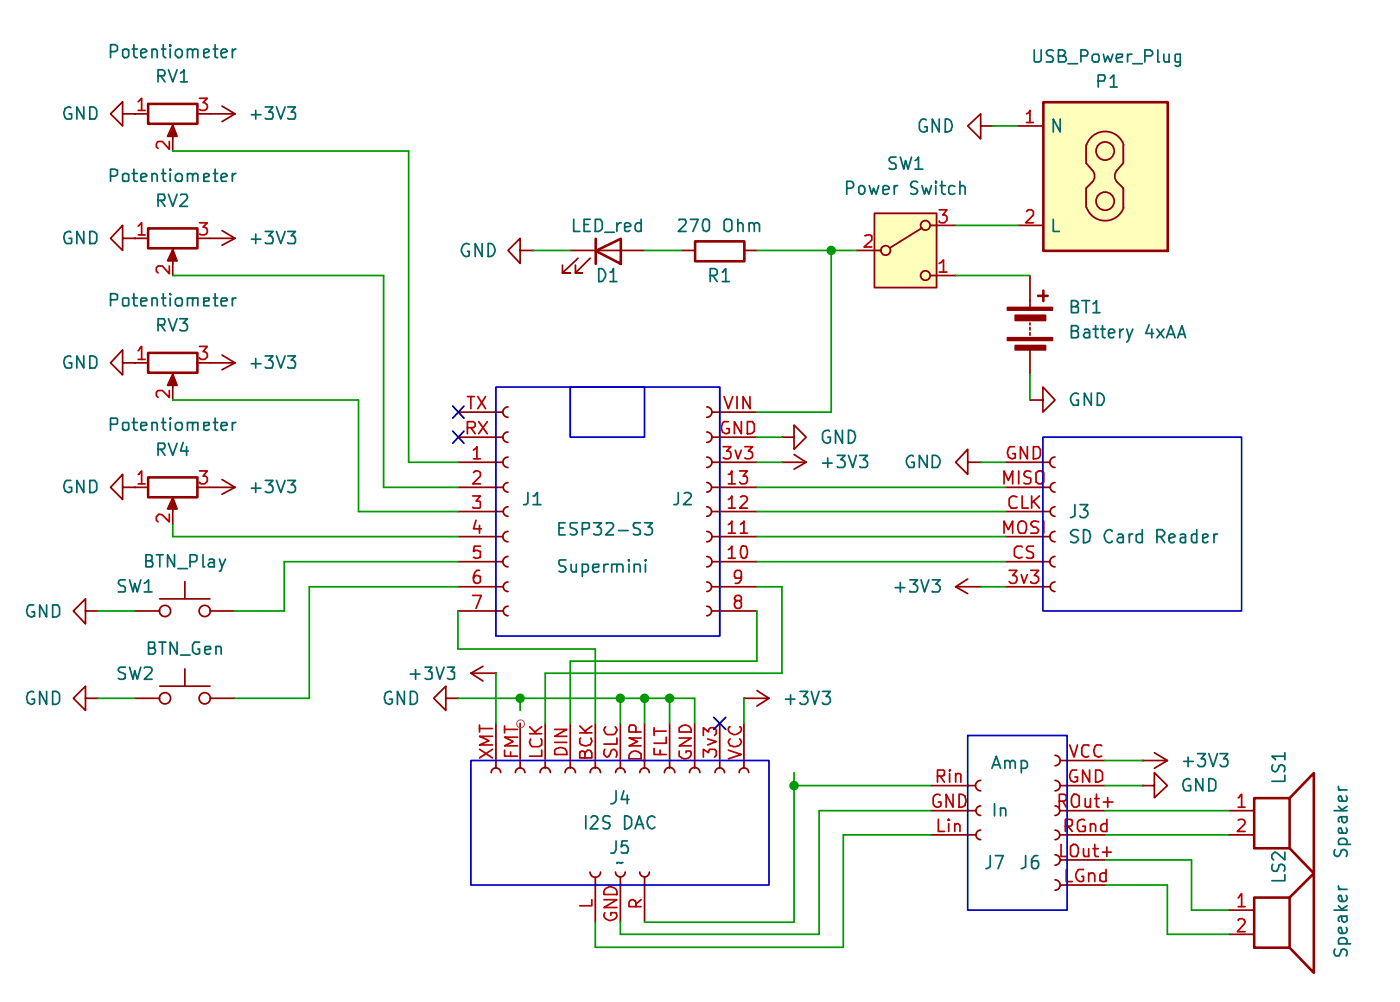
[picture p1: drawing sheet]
<svg xmlns="http://www.w3.org/2000/svg" width="137mm" height="98mm" viewBox="0 0 137 98" stroke-linecap="round" stroke-linejoin="round" font-family="sans-serif">
<g fill="#ffb">
<path d="M102.2 10h12.2v14.6h-12.2z"/>
<path d="M109.5 17.9l.6 .6z"/>
<path d="M85.7 20.9h6.1v7.3h-6.1z"/>
<circle cx="108.3" cy="19.7" r=".89"/>
<circle cx="108.3" cy="14.8" r=".89"/>
</g>
<g fill="none" stroke="#910000" stroke-width=".17">
<path d="M49.8 39.9a.51 .51 0 0 0-.5 .5 .51 .51 0 0 0 .5 .5M51 24.5v-1.2l-1.2 1.2 1.2 1.3v-1.3h1.2M52.2 24.5h.1M55.9 24.5h7.3M56.6 25.3l-1.5 1.4h.8h-.8v-.7M57.8 25.3l-1.4 1.4h.7h-.7v-.7M66.8 24.5h1.3M69.3 39.9a.51 .51 0 0 1 .5 .5 .51 .51 0 0 1-.5 .5M72.9 24.5h1.3M13.2 59.8h2.5M15.7 58.6h4.9M18.1 57v1.6"/>
<path d="M20.6 59.8h2.4M44.9 40.4h4.4M44.9 42.8h4.4M44.9 45.3h4.4M44.9 47.7h4.4M44.9 50.1h4.4M44.9 52.6h4.4M44.9 55h4.4M44.9 57.5h4.4M44.9 59.8h4.4M49.8 42.3a.51 .51 0 0 0-.5 .5 .51 .51 0 0 0 .5 .5M49.8 44.8a.51 .51 0 0 0-.5 .5 .51 .51 0 0 0 .5 .5"/>
<path d="M49.8 47.3a.47 .47 0 0 0-.5 .4 .47 .47 0 0 0 .5 .5M49.8 49.6a.47 .47 0 0 0-.5 .5 .47 .47 0 0 0 .5 .5M49.8 52a.51 .51 0 0 0-.5 .6 .51 .51 0 0 0 .5 .5M49.8 54.5a.51 .51 0 0 0-.5 .5 .51 .51 0 0 0 .5 .5M49.8 57a.47 .47 0 0 0-.5 .5 .47 .47 0 0 0 .5 .4M49.8 59.4a.47 .47 0 0 0-.5 .4 .47 .47 0 0 0 .5 .5M69.3 42.3a.51 .51 0 0 1 .5 .5 .51 .51 0 0 1-.5 .5M69.3 44.8a.51 .51 0 0 1 .5 .5 .51 .51 0 0 1-.5 .5M69.3 47.3a.47 .47 0 0 1 .4 .4 .47 .47 0 0 1-.4 .5M69.3 49.6a.47 .47 0 0 1 .4 .5 .47 .47 0 0 1-.4 .5M69.3 52a.51 .51 0 0 1 .5 .6 .51 .51 0 0 1-.5 .5M69.3 54.5a.51 .51 0 0 1 .5 .5 .51 .51 0 0 1-.5 .5"/>
<path d="M69.3 57a.47 .47 0 0 1 .4 .5 .47 .47 0 0 1-.4 .4M69.3 59.4a.47 .47 0 0 1 .4 .4 .47 .47 0 0 1-.4 .5M69.8 40.4h4.4M69.8 42.8h4.4M69.8 45.3h4.4M69.8 47.7h4.4M69.8 50.1h4.4M69.8 52.6h4.4M69.8 55h4.4M69.8 57.5h4.4M69.8 59.8h4.4M13.2 68.4h2.5"/>
<path d="M15.7 67.2h4.9M18.1 65.5v1.7M20.6 68.4h2.4M43.7 68.4v-1.2l-1.2 1.2 1.2 1.2v-1.2h1.2M44.9 68.4h.1M46.1 65.9l1.2 .8M46.1 65.9h2.5M47.3 65.3l-1.2 .6M48.1 75.7a.47 .47 0 0 1 .5-.5 .47 .47 0 0 1 .5 .5M48.6 65.9h.1M48.6 70.8v4.4M50.5 75.7a.47 .47 0 0 1 .5-.5 .47 .47 0 0 1 .4 .5"/>
<path d="M51 70.8v4.4M52.9 75.7a.51 .51 0 0 1 .5-.5 .51 .51 0 0 1 .5 .5M53.4 70.8v4.4M55.4 75.7a.51 .51 0 0 1 .5-.5 .51 .51 0 0 1 .5 .5M55.9 70.8v4.4M57.8 75.7a.51 .51 0 0 1 .5-.5 .51 .51 0 0 1 .5 .5M58.3 70.8v4.4M60.3 75.7a.47 .47 0 0 1 .5-.5 .47 .47 0 0 1 .5 .5M60.8 70.8v4.4M62.7 75.7a.47 .47 0 0 1 .5-.5 .47 .47 0 0 1 .4 .5M63.2 70.8v4.4M65.1 75.7a.51 .51 0 0 1 .5-.5 .51 .51 0 0 1 .5 .5"/>
<path d="M65.6 70.8v4.4M67.6 75.7a.51 .51 0 0 1 .5-.5 .51 .51 0 0 1 .5 .5M68.1 70.8v4.4M70.1 75.7a.47 .47 0 0 1 .4-.5 .47 .47 0 0 1 .5 .5M70.5 70.8v4.4M72.4 75.7a.47 .47 0 0 1 .5-.5 .47 .47 0 0 1 .5 .5M72.9 68.4h.1M72.9 70.8v4.4M72.9 68.4h2.4M74.2 67.6l1.1 .8M75.3 68.4l-1.1 .7M91.2 76.9h4.4"/>
<path d="M91.2 79.4h4.4M96.1 76.4a.51 .51 0 0 0-.5 .5 .51 .51 0 0 0 .5 .5M96.1 78.9a.47 .47 0 0 0-.5 .5 .47 .47 0 0 0 .5 .5M103.4 78.9a.47 .47 0 0 1 .4 .5 .47 .47 0 0 1-.4 .5M103.4 76.4a.51 .51 0 0 1 .5 .5 .51 .51 0 0 1-.5 .5M103.4 74a.51 .51 0 0 1 .5 .5 .51 .51 0 0 1-.5 .5M103.9 76.9h4.4M103.9 79.4h4.4M103.9 74.5h4.4M57.8 85.4a.51 .51 0 0 0 .5 .5 .51 .51 0 0 0 .5-.5M58.3 85.9v4.4M60.3 85.4a.47 .47 0 0 0 .5 .5 .47 .47 0 0 0 .5-.5"/>
<path d="M60.8 85.9v4.4M62.7 85.4a.47 .47 0 0 0 .5 .5 .47 .47 0 0 0 .4-.5M63.2 85.9v4.4M91.2 81.8h4.4M96.1 81.3a.47 .47 0 0 0-.5 .5 .47 .47 0 0 0 .5 .4M103.4 86.2a.51 .51 0 0 1 .5 .5 .51 .51 0 0 1-.5 .5M103.4 83.7a.51 .51 0 0 1 .5 .5 .51 .51 0 0 1-.5 .5M103.4 81.3a.47 .47 0 0 1 .4 .5 .47 .47 0 0 1-.4 .4M103.9 81.8h4.4M103.9 86.7h4.4M103.9 84.2h4.4"/>
<circle cx="16.2" cy="59.8" r=".55"/>
<circle cx="20.1" cy="59.8" r=".55"/>
<circle cx="16.2" cy="68.4" r=".55"/>
<circle cx="20.1" cy="68.4" r=".55"/>
</g>
<g fill="none" stroke="#b90000" stroke-width=".17">
<path d="M45.8 38.8h.7M46.1 38.8v1.2M46.8 38.8l.8 1.2M47.6 38.8l-.8 1.2M70.9 38.8l.5 1.2 .4-1.2M72.2 38.8v1.2M73.5 38.8v1.2l-.7-1.2v1.2M45.8 41.9h.6l.2-.2v-.2l-.2-.2h-.6v1.2M46.1 41.9l.5 .6M46.3 48.6h.8l-.5 .5h.4l.1 .1v.5l-.1 .1h-.6l-.1-.1M46.3 58.3h.9l-.6 1.3M46.4 44.1l.3-.4v1.2"/>
<path d="M46.4 46.3l.2-.2 .4 .1 .1 .1v.3l-.8 .8h.8M46.4 44.9h.7M46.6 50.9l-.2 .9h.8M46.9 41.3l.8 1.2M47 55.9a.58 .58 0 0 0-.6 .5v.5a.37 .37 0 0 0 .3 .2 .37 .37 0 0 0 .4-.1v-.6h-.1a.36 .36 0 0 0-.6 .2M47 51.5v.7M47.1 53.5h-.6l-.1 .5a.58 .58 0 0 1 .7 0v.6h-.1a.48 .48 0 0 1-.6 0M47.7 41.3l-.8 1.2M70.9 43.7h.7l-.4 .5 .3 .1 .1 .1-.1 .4a.58 .58 0 0 1-.6 0M71.4 41.3h-.5l-.1 .2-.1 .3 .1 .5 .3 .2 .4-.1v-.4h-.3M71.4 46.5h.1l.2-.4v1.3M71.4 48.9l.3-.3v1.2"/>
<path d="M71.4 51.4l.3-.4v1.2M71.4 53.8l.3-.3v1.2M71.4 47.4h.6M71.4 49.8h.6M71.4 52.2h.6M71.4 54.7h.6M72 44.1l.3 .8 .3-.8M72.2 58.8h-.2v-.2l.2-.3h.3l.1 .2v.2v.1h-.4l-.2 .3v.2l.2 .3h.3l.1-.2v-.4l-.1-.2M72.5 46.1h.7l-.4 .5h.3l.1 .2a.58 .58 0 0 1-.2 .6h-.4l-.1-.2M72.6 48.7a.44 .44 0 0 1 .6 .1l-.1 .3-.6 .7h.7M72.6 51.4l.3-.4v1.2M72.6 52.2h.6"/>
<path d="M72.6 41.3v1.2l-.6-1.2v1.2M72.6 53.6l.1-.1h.4v.2a1.23 1.23 0 0 1 0 .9l-.1 .1-.4-.1a1.41 1.41 0 0 1 0-1zM72.6 56.4v.2h-.6v-.2a.58 .58 0 0 1 .2-.5h.3l.1 .1v.8l-.1 .2-.5 .1M73 43.7h.7l-.4 .5 .4 .1v.4a.55 .55 0 0 1-.7 .1M73.2 41.3h.5l.2 .2v.7l-.3 .3h-.4zM47 73.4l1.3 .8M47 71v.7M47 71.3h1.3M48.3 72.1h-1.3l.9 .4-.9 .5h1.3M48.3 73.4l-1.3 .8M49.4 73.5v.6h1.3M49.4 71.1v.7"/>
<path d="M49.4 71.4h1.3M50 73.6v.5M50.7 72.2h-1.3l.9 .4-.9 .4h1.3M51.9 71.9h1.2M51.9 71.2l.7 .7M52 72.4a.46 .46 0 0 0 .1 .7h.7l.3-.1v-.6h-.1M53.1 73.5v.6h-1.2M53.1 71.2l-.7 .5M54.4 73.5l.1-.2 .4-.1 .5 .1 .1 .3v.3h-1.1zM54.4 71.4h1.1l-1.1 .7h1.1M54.4 72.7h1.1M56.8 71.8h1.2"/>
<path d="M56.8 71.1l.7 .7M56.9 72.3l-.1 .1v.4l.2 .2h.3h.5l.2-.4-.1-.3M57.3 73.8l.3-.3a.33 .33 0 0 1 .4 .2v.5h-1.2v-.6l.2-.1 .3 .1v.6M58 71.1l-.7 .5M59.3 73.4l-.1 .5 .2 .2h.3l.2-.6 .2-.1 .3 .2v.5M59.3 71.2l-.1 .3 .1 .4h.2h.6h.2l.1-.4-.1-.3M60.4 72.3v.6h-1.2M61.7 73.8a.72 .72 0 0 1 1.1 0v.5h-1.2zM62.3 71.7v-.5l-.2-.2h-.4l-.1 .2v.5h1.2M62.8 72.3h-1.2l.9 .3-.9 .4h1.2M64.1 73.3v.6h1.2M64.1 71.3v.7"/>
<path d="M64.1 71.6h1.2M64.7 73.5v.4M65.3 72.2v.6h-1.2M66.5 73.5v.6h.2a.56 .56 0 0 0 .7 .2 .56 .56 0 0 0 .2-.8h-.4v.2M66.5 72.3h1.2l-1.2 .7h1.2M66.5 71.3l.2-.1a.6 .6 0 0 1 .7-.1 .6 .6 0 0 1 .3 .6h-1.2zM68.9 74.1v-.7l.5 .3 .1-.3h.5l.2 .1v.5l-.2 .1M68.9 72v-.7l.5 .4 .1-.4a.48 .48 0 0 1 .6 0l.1 .6-.2 .1M69.3 72.4l.9 .2-.9 .4M71.4 73.5l1.2 .4-1.2 .4M71.5 72.4l-.1 .2 .1 .4 .5 .1a.47 .47 0 0 0 .5-.2 .47 .47 0 0 0 .1-.5h-.1M71.5 71.2a.4 .4 0 0 0 0 .6l.4 .1h.4a.43 .43 0 0 0 .3-.7h-.1"/>
<path d="M91.9 76h.5l.1-.1v-.4v-.1h-.6v1.2M92.1 77.9a.42 .42 0 0 0-.7 .2v.6a.42 .42 0 0 0 .4 .3 .42 .42 0 0 0 .4-.1v-.4h-.3M92.1 76l.4 .6M93 75.4v.1l.1-.1-.1 .1M93 75.8v.8M93.4 77.8v1.3l-.7-1.3v1.3M93.6 75.9l.2-.1h.3v.8M93.6 75.8v.8M94 77.8h.2l.4 .2 .1 .3-.1 .6-.4 .2h-.2zM103.8 78.5h.5l.2-.2v-.3l-.2-.2h-.5v1.3M104.1 78.5l.4 .6M104.8 73l.4 1.1 .4-1.1"/>
<path d="M105.2 77.8h.3l.2 .2v.9l-.2 .2h-.3a.86 .86 0 0 1 0-1.3zM105.5 75.4h-.4l-.2 .2-.1 .3 .1 .5 .3 .2 .4-.1v-.4h-.3M106.3 78.2v.8l.4 .1 .1-.2M106.7 73h-.5l-.2 .2v.7a.45 .45 0 0 0 .7 .2M106.8 75.4v1.2l-.7-1.2v1.2M106.8 78.2v.9M107.3 78.2h.4M107.4 75.4h.4l.2 .3v.6l-.4 .3h-.2zM107.4 77.8v1.2l.3 .1M107.9 73h-.5l-.1 .1-.1 .4 .1 .5 .3 .1h.3M108.1 78.5h.9M108.5 78.1v1"/>
<path d="M58 88.1v.6h-1.2M59.2 88.1h1.2l-1.2 .8h1.2M59.3 89.4a.4 .4 0 0 0 0 .6 .68 .68 0 0 0 1.1-.4v-.2h-.5v.2M59.3 87.1a.67 .67 0 0 1 .7-.2 .67 .67 0 0 1 .4 .7h-1.2zM62.3 88.8l-.1-.6a.37 .37 0 0 0-.6 .2v.4h1.2M62.8 88.1l-.5 .4M91.9 80.2v1.2h.6M93 80.2l-.1 .1h.1v-.1v.1M93 80.7v.7M93.6 80.7h.3l.2 .1v.6M93.6 80.7v.7M104 82.7v1.2h.5"/>
<path d="M104.4 80.9h.5l.2-.2v-.4l-.2-.1h-.5v1.2M104.5 85.1v1.2h.6M104.6 80.9l.5 .5M104.9 82.9l.3-.2h.2a.86 .86 0 0 1 .1 1.2h-.4l-.2-.2zM106.2 85.1h-.5l-.1 .2a.56 .56 0 0 0-.1 .7 .56 .56 0 0 0 .7 .2v-.4h-.2M106.2 83.1v.6l.1 .2h.4v-.1M106.3 80.3l-.1-.1a.48 .48 0 0 0-.6 .4v.6l.1 .2h.6v-.1v-.4h-.2M106.7 85.7a.33 .33 0 0 1 .5-.1l.1 .1v.6M106.7 83.1v.8M106.7 85.5v.8M106.8 80.7h.4l.2 .1v.6M106.8 80.7v.7"/>
<path d="M107.1 83.1h.5M107.3 82.7v1l.1 .2h.2M108 83.5h.9M108.4 85.6a.4 .4 0 0 0-.6 .1v.5l.2 .1 .4-.1M108.4 85.1v1.2M108.5 80.2v1.2h-.5l-.1-.1v-.6h.2h.3h.1M108.5 82.9v1"/>
</g>
<path d="M14.5 34.6h4.8v1.9h-4.8zM58.4 24.6l2.4-1.2v2.4zM58.4 23.4v2.4M68.1 23.6h4.8v2h-4.8z" fill="none" stroke="#910000" stroke-width=".25"/>
<path d="M17 36.7l.4 1.1h-.9z" fill="#910000"/>
<path d="M12 35.5v-1.2l-1.2 1.2 1.2 1.2v-1.2h1.2M13.2 35.5h.1M13.2 35.5h1.3M16.9 36.6l.5 1.1h-1zM16.9 37v2.2M19.3 35.5h1.3M12 47.7v-1.2l-1.2 1.2 1.2 1.2v-1.2h1.2M13.2 47.7h.1M20.6 47.7h2.4M21.8 47l1.2 .7M23 47.7l-1.2 .7" fill="none" stroke="#910000" stroke-width=".17"/>
<path d="M13.5 34.3l.4-.4v1.3M13.5 35.2h.7M16.6 38.2v.7l-.7-.7h-.4l-.2 .2v.4l.2 .1M19.6 33.9h.7l-.4 .5 .3 .1 .1 .4-.2 .3h-.4l-.1-.2" fill="none" stroke="#b90000" stroke-width=".17"/>
<path d="M14.5 46.8h4.8v1.9h-4.8z" fill="none" stroke="#910000" stroke-width=".25"/>
<path d="M17 48.8l.4 1.1h-.9z" fill="#910000"/>
<path d="M12 11.1v-1.1l-1.2 1.1 1.2 1.2v-1.2h1.2M13.2 11.1h.1M20.6 35.5h2.4M21.8 34.8l1.2 .7M23 35.5l-1.2 .7M13.2 47.7h1.3M16.9 48.7l.5 1.1h-1zM16.9 49.2v2.2M19.3 47.7h1.3" fill="none" stroke="#910000" stroke-width=".17"/>
<path d="M13.5 46.5l.4-.4v1.3M13.5 47.4h.7M16.6 50.4v.7l-.7-.7h-.2l-.4 .2v.3l.2 .2M19.6 46.1h.7l-.4 .5h.2l.2 .2v.3l-.2 .3h-.4l-.1-.2" fill="none" stroke="#b90000" stroke-width=".17"/>
<path d="M14.5 22.4h4.8v1.9h-4.8z" fill="none" stroke="#910000" stroke-width=".25"/>
<path d="M17 24.5l.4 1.1h-.9z" fill="#910000"/>
<path d="M13.2 23.3h1.3M16.9 24.4l.5 1.1h-1zM16.9 24.8v2.2M19.3 23.3h1.3" fill="none" stroke="#910000" stroke-width=".17"/>
<path d="M13.5 22.2l.4-.4v1.2M13.5 23h.7M16.6 26.1v.7l-.7-.7h-.4l-.2 .1v.4l.2 .1M19.6 21.8h.7l-.4 .4 .3 .1 .1 .4a.55 .55 0 0 1-.7 .2" fill="none" stroke="#b90000" stroke-width=".17"/>
<path d="M14.5 10.2h4.8v1.9h-4.8z" fill="none" stroke="#910000" stroke-width=".25"/>
<path d="M17 12.3l.4 1.1h-.9z" fill="#910000"/>
<g fill="none" stroke="#910000" stroke-width=".17">
<path d="M13.2 11.1h1.3M16.9 12.3l.5 1.1h-1zM16.9 12.6v2.2M19.3 11.1h3.7M21.8 10.4l1.2 .7M23 11.1l-1.2 .8M12 23.3v-1.2l-1.2 1.2 1.2 1.2v-1.2h1.2M13.2 23.3h.1M20.6 23.3h2.4M21.8 22.6l1.2 .7M23 23.3l-1.2 .7M98.7 30.1h4.4v.3h-4.4z"/>
<path d="M98.7 33.1h4.4v.2h-4.4zM8.4 59.8v-1.2l-1.2 1.2 1.2 1.3v-1.3h1.2M9.6 59.8h.1M8.4 68.4v-1.2l-1.2 1.2 1.2 1.2v-1.2h1.2M9.6 68.4h.1M111.9 74.5h.1M111.9 76.9h1.2v-1.2l1.3 1.2-1.3 1.2v-1.2M111.9 76.9h.1M111.9 74.5h2.5M113.1 73.7l1.3 .8M114.4 74.5l-1.3 .7M120.4 79.4h2.4"/>
<path d="M120.4 81.8h2.4M120.4 89.1h2.4M120.4 91.5h2.4"/>
</g>
<path d="M13.5 10l.4-.4v1.2M13.5 10.8h.7M16.6 13.9v.7l-.7-.7h-.4h-.1l-.1 .5 .2 .1M19.6 9.6h.7l-.4 .4h.2l.2 .3v.3a.55 .55 0 0 1-.7 .1M121.3 78.1l.4-.3v1.3M121.3 79.1h.7M121.3 80.3l.4-.1 .2 .1 .1 .3-.8 .8h.8M121.3 87.9l.4-.4v1.3M121.3 90.1l.2-.1h.2l.2 .1 .1 .2-.8 .9h.8M121.3 88.8h.7" fill="none" stroke="#b90000" stroke-width=".17"/>
<path d="M98.7 30.2h4.4M98.7 33.2h4.4M122.9 78.2h3.5v4.9h-3.5zM126.4 78.2l2.3-2.5v9.8l-2.3-2.4M122.9 87.9h3.5v4.9h-3.5zM126.4 87.9l2.3-2.4v9.8l-2.3-2.5" fill="none" stroke="#910000" stroke-width=".25"/>
<path d="M99.5 30.9h2.9v.5h-2.9z" fill="#910000"/>
<g fill="none" stroke="#910000" stroke-width=".17">
<path d="M96.1 12.3v-1.2l-1.3 1.2 1.3 1.3v-1.3h1.2M97.3 12.3h.1M99.7 12.3h2.5M106.4 14.2v1.8l.6 .7a.84 .84 0 0 1 0 1.1l-.6 .6v1.9M106.5 14.2a1.91 1.91 0 0 1 1.8-1.3 1.91 1.91 0 0 1 1.8 1.3M110.1 14.2v1.8l-.6 .7a.84 .84 0 0 0 0 1.1l.6 .6v1.9M83.9 24.5h2.5M85.7 20.9h6.1v7.3h-6.1zM90.3 22.3l-3.1 2M91.2 22.1h2.4M91.2 27h2.4M99.5 30.9h2.9v.5h-2.9z"/>
<path d="M99.5 33.8h2.9v.5h-2.9zM99.7 22.1h2.5M100.9 39.2h1.3v-1.3l1.2 1.3-1.2 1.2v-1.2M100.9 39.2h.1M100.9 27v3.1M100.9 31.6v.2M100.9 32.1v.2M100.9 32.6v.2M100.9 34.3v2.4M106.5 20.3a1.91 1.91 0 0 0 1.8 1.3 1.91 1.91 0 0 0 1.8-1.3M76.6 42.8h1.2v-1.2l1.2 1.2-1.2 1.2v-1.2M76.6 42.8h.1"/>
<path d="M76.6 45.3h.1M76.6 45.3h2.4M77.8 44.5l1.2 .8M79 45.3l-1.2 .6M93.6 57.5h2.5M93.6 57.5l1.2 .6M94.8 45.3v-1.3l-1.2 1.3 1.2 1.2v-1.2h1.3M94.8 56.7l-1.2 .8M96.1 57.5h.1M96.1 45.3h.1M98.5 45.3h4.4M98.5 47.7h4.4"/>
<path d="M98.5 50.1h4.4M98.5 52.6h4.4M98.5 55h4.4M98.5 57.5h4.4M103.4 44.8a.51 .51 0 0 0-.5 .5 .51 .51 0 0 0 .5 .5M103.4 47.3a.47 .47 0 0 0-.5 .4 .47 .47 0 0 0 .5 .5M103.4 49.6a.47 .47 0 0 0-.5 .5 .47 .47 0 0 0 .5 .5M103.4 52a.51 .51 0 0 0-.5 .6 .51 .51 0 0 0 .5 .5M103.4 54.5a.51 .51 0 0 0-.5 .5 .51 .51 0 0 0 .5 .5M103.4 57a.47 .47 0 0 0-.5 .5 .47 .47 0 0 0 .5 .4"/>
<circle cx="108.3" cy="19.7" r=".89"/>
<circle cx="108.3" cy="14.8" r=".89"/>
<circle cx="86.8" cy="24.5" r=".47"/>
<circle cx="90.7" cy="22.1" r=".47"/>
<circle cx="90.7" cy="27" r=".47"/>
</g>
<path d="M99.5 34.1h2.9" fill="none" stroke="#910000" stroke-width=".42"/>
<path d="M102.2 10h12.2v14.6h-12.2zM101.7 29h1M102.2 28.5v1" fill="none" stroke="#910000" stroke-width=".25"/>
<g fill="none" stroke="#b90000" stroke-width=".17">
<path d="M100.6 11.1l.3-.3v1.2M100.6 12h.7M84.7 23.1l.2-.1 .5 .1v.4l-.7 .7h.7M92 20.5h.8l-.4 .6h.2l.2 .1v.4l-.3 .2h-.3l-.2-.2M92 25.8l.5-.3v1.1M92 26.6h.8M100.6 20.7l.1-.2h.4l.2 .2v.4l-.8 .7h.8M98.4 47.4v-1.3l.4 .9 .4-.9v1.3M98.4 52.2v-1.2l.4 .9 .4-.9v1.2M98.9 55.9h.7l-.4 .5h.4a.48 .48 0 0 1 0 .6l-.5 .1-.2-.1M99.4 43.7h-.4l-.2 .2-.1 .4 .1 .5 .3 .1 .4-.1v-.4h-.3M99.6 48.7a.45 .45 0 0 0-.7 .1v.7l.2 .3h.5v-.1"/>
<path d="M99.8 51.2a.41 .41 0 0 1 .7 0 1.02 1.02 0 0 1-.1 1h-.5a1.02 1.02 0 0 1-.1-1zM99.8 46.1v1.3M100.1 56.3l.2 .8 .4-.8M100.2 48.6v1.2h.5M100.2 53.6l-.1-.1h-.5l-.2 .2v.7l.4 .3 .4-.1M100.7 43.7v1.2l-.7-1.2v1.2M101 46.2l-.4-.1-.2 .1-.1 .3a.66 .66 0 0 0 .6 .3l.1 .1v.3l-.2 .2-.5-.1M101 55.9h.8l-.5 .5h.4l.1 .5-.3 .2h-.3l-.2-.1M101.1 48.6v1.2M101.3 43.7h.5l.1 .3v.6a.52 .52 0 0 1-.6 .3zM101.3 53.5h-.6l-.1 .2v.1l.1 .2 .4 .1 .2 .1v.4a.58 .58 0 0 1-.7 0M101.3 49.1l.5 .7"/>
<path d="M101.5 46.3l.3-.2h.2l.3 .2v.9l-.3 .2h-.2l-.3-.2zM101.8 51.1a.48 .48 0 0 0-.8 .3l.3 .2h.2l.3 .3-.2 .3h-.6M101.8 48.6l-.7 .6M102.3 51v1.2"/>
</g>
<path d="M103.9 11.7v1.2l-.7-1.2v1.2M103.2 21.5v1.2h.6" fill="none" stroke="#006665" stroke-width=".17"/>
<g fill="none" stroke="#090" stroke-width=".17">
<path d="M16.9 14.8h23.1v30.5h4.9M97.3 12.3h2.4M16.9 27h20.7v20.7h7.3M16.9 39.2h18.2v10.9h9.8M52.2 24.5h3.7M63.2 24.5h3.6M74.2 24.5h9.7M81.4 24.5v15.9h-7.2M93.6 27h7.3M93.6 22.1h6.1M100.9 36.7v2.5M9.6 59.8h3.6"/>
<path d="M16.9 51.4v1.2h28M44.9 59.8v3.8h13.4v7.2M44.9 57.5h-14.6v10.9h-7.3M44.9 55h-17.1v4.8h-4.8M74.2 57.5h2.4v8.4h-23.2v4.9M74.2 59.8v4.9h-18.3v6.1M74.2 45.3h2.4M74.2 42.8h2.4M74.2 47.7h24.3M74.2 50.1h24.3M74.2 55h24.3M74.2 52.6h24.3"/>
<path d="M96.1 57.5h2.4M96.1 45.3h2.4M9.6 68.4h3.6M44.9 68.4h23.2v2.4M48.6 65.9v4.9M51 68.4v1.2M60.8 68.4v2.4M63.2 68.4v2.4M65.6 68.4v2.4M72.9 68.4v2.4M77.8 75.7v14.6h-14.6M77.8 76.9h13.4"/>
<path d="M91.2 79.4h-10.9v12.1h-19.5v-1.2M108.3 79.4h12.1M108.3 76.9h3.6M108.3 74.5h3.6M91.2 81.8h-8.6v11h-24.3v-2.5M108.3 81.8h12.1M108.3 86.7h6.1v4.8h6M108.3 84.2h8.4v4.9h3.7"/>
</g>
<path d="M48.6 37.9h21.9v24.4h-21.9zM55.9 37.9h7.3v4.9h-7.3zM102.2 42.8h19.5v17h-19.5zM46.1 74.5h29.2v12.2h-29.2zM94.8 72h9.8v17.1h-9.8z" fill="none" stroke="#0000ca" stroke-width=".17"/>
<path d="M44.4 39.8l1.1 1.2M45.5 39.8l-1.1 1.2M44.4 42.2l1.1 1.2M45.5 42.2l-1.1 1.2M69.9 70.2l1.2 1.2M71.1 70.2l-1.2 1.2" fill="none" stroke="#00008a" stroke-width=".17"/>
<g fill="#090">
<circle cx="77.8" cy="76.9" r=".47"/>
<circle cx="60.8" cy="68.4" r=".47"/>
<circle cx="63.2" cy="68.4" r=".47"/>
<circle cx="51" cy="68.4" r=".47"/>
<circle cx="65.6" cy="68.4" r=".47"/>
<circle cx="81.4" cy="24.5" r=".47"/>
</g>
<g fill="none" stroke="#006665" stroke-width=".17">
<path d="M6.9 10.6l-.2-.1-.4 .1v.5v.4l.2 .2h.4l.1-.1v-.5h-.2M8.2 10.5v1.2l-.7-1.2v1.2M8.8 10.5h.3l.4 .3v.6l-.2 .3h-.5zM10.8 17.2h.6l.1-.1v-.4l-.7-.1v1.2M10.8 5.1l.6-.1 .1-.1v-.4l-.2-.1h-.5v1.2M12 17.1l.2-.1 .4 .1v.6l-.1 .1h-.4l-.1-.1zM12 4.9l.2-.1 .4 .1v.6l-.2 .1h-.2l-.2-.1zM12.9 17h.6M12.9 4.8h.6M13.1 16.6v1l.1 .2h.3M13.1 4.4v1.1l.2 .1h.2M13.8 17.4l.6-.2-.2-.2h-.2l-.2 .2v.4l.1 .2h.4"/>
<path d="M13.8 5.2l.6-.1-.2-.3h-.2l-.2 .2v.5l.2 .1h.2h.1M14.9 17.1l.3-.1 .2 .2v.6M14.9 4.9l.3-.1 .2 .2v.6M14.9 4.8v.8M14.9 17v.8M15.5 19.6h.6a.48 .48 0 0 0 0-.6h-.6v1.2M15.5 7.4h.6a.37 .37 0 0 0-.2-.6h-.4v1.2M15.7 19.6l.5 .6M15.7 7.4l.5 .6M15.8 17h.5M15.8 4.8h.5M16 16.6v1l.1 .2h.2"/>
<path d="M16 4.4v1.1l.3 .1M16.5 19l.4 1.2 .5-1.2M16.5 6.8l.4 1.2 .5-1.2M16.7 16.6l.1 .1-.1-.1v.1M16.7 4.4v.1h.1l-.1-.1v.1M16.7 4.8v.8M16.7 17v.8M17.3 17.1a.37 .37 0 0 1 .6 .1l-.1 .6h-.4l-.2-.2zM17.3 4.9a.37 .37 0 0 1 .6 .2 .58 .58 0 0 1-.3 .5h-.2l-.2-.2zM17.7 19.1l.1-.1h.5l.1 .4-.8 .8h.8M17.7 7.2l.3-.4v1.2M17.7 8h.7"/>
<path d="M18.4 17.1a.39 .39 0 0 1 .5 0v.7M18.4 4.9a.39 .39 0 0 1 .5 0v.7M18.4 4.8v.8M18.4 17v.8M18.9 17.2l.1-.2 .4 .1v.7M18.9 5l.1-.2 .4 .1v.7M20 17.4l.5-.2v-.1l-.2-.1-.3 .1v.7h.5M20 5.2l.5-.1v-.2l-.2-.1-.3 .1v.7h.1h.4M20.9 17h.4M20.9 4.8h.4M21.1 16.6v1.2h.2M21.1 4.4v1.2h.2"/>
<path d="M21.7 17.4l.6-.2-.2-.2h-.3l-.1 .2v.4l.1 .2h.4M21.7 5.2l.6-.1-.2-.3h-.3l-.1 .2v.5l.1 .1h.3h.1M22.8 4.8v.8M22.8 17v.8M23.1 17l-.2 .1-.1 .1M23.1 4.8l-.2 .1-.1 .2M24.6 11.2h1M25.1 10.8v.9M26 10.5h.7l-.4 .5h.4v.1v.6h-.6l-.1-.1M27.1 10.5l.4 1.2 .4-1.2M28.2 10.5h.8l-.5 .5h.4l.1 .1-.1 .6h-.6l-.1-.1M83 18.4l.6-.1a.36 .36 0 0 0-.2-.5h-.4v1.2"/>
<path d="M84.3 18.2a.33 .33 0 0 1 .4 .2 .58 .58 0 0 1-.2 .6h-.2l-.1-.1v-.6zM85.2 18.2l.2 .8 .2-.6 .2 .6 .3-.8M86.5 18.6l.6-.1v-.2a.4 .4 0 0 0-.6 0v.6l.2 .1 .3-.1M87.6 18.2v.8M87.8 15.4h-.5l-.2 .2v.1l.3 .3h.2l.2 .1v.4a.58 .58 0 0 1-.7 0M88 18.2h-.2l-.2 .2M88.2 15.4l.4 1.2 .1-.9 .3 .9 .3-1.2M89.7 15.7l.3-.3v1.2M89.7 16.6h.7M89.9 17.8h-.4l-.3 .2 .1 .3 .5 .2 .1 .2-.1 .2-.1 .1-.5-.1M90.3 18.2l.3 .8 .2-.6 .2 .6 .3-.8M90.8 11.7a.42 .42 0 0 0-.7 .3v.6a.48 .48 0 0 0 .7 .2v-.4h-.2"/>
<path d="M91.7 17.8v.1l.1-.1h-.1v.1M91.7 18.2v.8M92 11.7v1.2l-.7-1.2v1.2M92.1 18.2h.5M92.3 17.8v1.1l.2 .1h.1M92.6 11.7a.6 .6 0 0 1 .6 .2 .6 .6 0 0 1 0 .7v.2l-.3 .1h-.3zM93.6 18.3l-.5-.1-.1 .1v.6l.1 .1 .5-.1M94.1 18.3l.1-.1h.2l.2 .1v.7M94.1 17.8v1.2M101.3 4.9v1.1l.1 .1h.4l.2-.2v-1M103.2 5l-.4-.1-.2 .1-.1 .2a.33 .33 0 0 0 .4 .3l.3 .2-.1 .4h-.6M103.7 5.5h.4l.3-.3-.1-.2-.6-.1v1.2h.6l.2-.2v-.2l-.2-.2h-.2"/>
<path d="M104.6 6.2h1M105.9 5.5h.6a.37 .37 0 0 0-.2-.6h-.4v1.2M107.2 5.3h.4l.1 .2-.1 .6h-.4l-.2-.2v-.4zM107.6 7.9h.6v-.1a.39 .39 0 0 0 0-.5h-.6v1.2M108.1 5.3l.2 .8 .2-.6 .3 .6 .2-.8M108.8 7.7l.3-.4v1.2M108.8 8.5h.7M109.4 5.7l.6-.1v-.3h-.5l-.1 .2 .1 .6h.5M110.5 5.3v.8M110.9 5.3h-.2l-.2 .2M111 6.2h.9M112.2 5.5h.6l.1-.2a.33 .33 0 0 0-.2-.4h-.5v1.2"/>
<path d="M113.4 4.9v1.2h.2M114 5.3v.6l.1 .2h.4v-.1M114.5 5.3v.8M115.6 6.1h-.4l-.1-.1v-.6l.1-.1h.4v1.1a.39 .39 0 0 1-.5 0M6.9 34.9h-.2l-.4 .1v.5v.4l.2 .1h.4h.1v-.5h-.2M6.9 22.7h-.2l-.4 .1v.5v.4l.2 .1h.4h.1v-.5h-.2M8.2 34.9v1.1l-.7-1.1v1.1M8.2 22.7v1.1l-.7-1.1v1.1M8.8 34.9h.3l.4 .2v.7l-.2 .2h-.5zM8.8 22.7h.3l.4 .2v.7l-.2 .2h-.5zM10.8 29.4h.6l.1-.1v-.5h-.7v1.1M12.1 29.2h.4l.1 .1v.6h-.1h-.4h-.1v-.6z"/>
<path d="M12.9 29.2h.6M13.1 28.8v1l.1 .1h.3M13.8 29.5l.6-.1-.1-.2h-.4l-.1 .2 .1 .5h.4M14.9 29.3l.1-.1h.3l.1 .2v.5M14.9 29.2v.7M15.5 31.8h.6v-.1a.39 .39 0 0 0 0-.5h-.6v1.2M15.7 31.8l.5 .6M15.8 29.2h.5M16 28.8v1l.1 .1h.2M16.5 31.2l.4 1.2 .5-1.2M16.7 28.8h.1h-.1M16.7 29.2v.7"/>
<path d="M17.2 29.4l.2-.2h.4l.1 .2-.1 .5h-.4l-.2-.1zM17.6 31.2h.8l-.5 .4a.4 .4 0 0 1 .4 .3 .4 .4 0 0 1-.2 .5l-.5-.1M18.4 29.3l.1-.1h.4v.7M18.4 29.2v.7M18.9 29.4l.1-.2h.4v.7M20 29.5l.5-.1v-.2h-.5v.7h.5M20.9 29.2h.4M21.1 28.8v1.1h.2M21.7 29.5l.6-.1-.1-.2h-.4l-.1 .2 .1 .5h.4M22.8 29.2v.7M23.1 29.2h-.2l-.1 .2M24.6 35.6h1"/>
<path d="M24.6 23.4h1M25.1 22.9v.9M25.1 35.1v.9M26 34.9h.7l-.4 .4a.47 .47 0 0 1 .4 .3 .47 .47 0 0 1 0 .4h-.6h-.1M26 22.7h.7l-.4 .4a.33 .33 0 0 1 .4 .2v.5h-.6h-.1M27.1 34.9l.4 1.1 .4-1.1M27.1 22.7l.4 1.1 .4-1.1M28.2 34.9h.8l-.5 .4a.47 .47 0 0 1 .4 .3 .47 .47 0 0 1 0 .4h-.6h-.1M28.2 22.7h.8l-.5 .4a.33 .33 0 0 1 .5 .2l-.1 .5h-.6h-.1M46 23.9a.51 .51 0 0 0-.6 .1 .51 .51 0 0 0-.2 .4 .65 .65 0 0 0 .4 .7l.4-.1v-.4h-.2M47.2 23.8v1.3l-.6-1.3v1.3M47.8 23.8a.64 .64 0 0 1 .7 .7 .64 .64 0 0 1-.7 .6z"/>
<path d="M56.2 21.5v1.2h.6M57.2 22h.5M57.8 21.5h-.6v1.2h.6M58.3 21.5h.5l.2 .2v.7l-.3 .3h-.4zM58.7 26.3h.2a.65 .65 0 0 1 .4 .9 .48 .48 0 0 1-.6 .4zM59.3 22.7h.9M59.8 26.6h.1l.2-.3v1.3M59.8 27.6h.6M60.4 21.8v.9M60.9 21.8h-.2l-.3 .3M61.2 22.2h.6v-.2a.4 .4 0 0 0-.6-.1v.7l.2 .1 .3-.1M62.8 21.9l-.2-.1a.33 .33 0 0 0-.4 .3v.3a.36 .36 0 0 0 .6 .2"/>
<path d="M62.8 21.5v1.2M66.5 21.6v-.1h.6a.39 .39 0 0 1 0 .5l-.6 .7h.7M67.6 21.5h.8l-.5 1.2M69 21.5h.3l.2 .1v.8l-.2 .3-.4-.1-.1-.7zM69.6 27l.6-.1 .1-.1v-.3l-.3-.2h-.4v1.3M69.8 27l.5 .6M70.8 26.6l.3-.3v1.3M70.8 27.6h.7M70.9 21.6l.2-.1h.4l.2 .1v.9l-.2 .2h-.3l-.3-.2zM72.3 22l.2-.2h.1l.2 .2v.7M72.3 21.5v1.2M73.4 22l.2-.2h.1l.2 .2v.7"/>
<path d="M73.4 21.8v.9M73.9 22l.2-.2h.1l.2 .2v.7M105 32.4h.5l.2-.2v-.1l-.2-.2h-.5v1.2h.5l.2-.1v-.4l-.3-.2M105 30h.4l.3-.2-.1-.3-.6-.1v1.2h.6l.1-.1v-.4l-.3-.1M105.7 38.6a.56 .56 0 0 0-.7 .2 .56 .56 0 0 0 .1 .7l.1 .2h.5v-.5h-.2M106 29.4h.8M106.3 32.3v-.1h.3l.2 .2v.7M106.4 29.4v1.2M106.8 32.6h-.5l-.1 .2 .1 .3 .5-.1M106.9 38.5v1.2l-.6-1.2v1.2M107.1 29.8l.3-.4v1.2M107.1 32.2h.5"/>
<path d="M107.1 30.6h.7M107.4 31.9v1.1l.2 .1M107.5 38.5a.59 .59 0 0 1 .7 .3 .59 .59 0 0 1-.2 .7l-.1 .2h-.4zM107.9 32.2h.4M108 31.9v1.1l.3 .1M108.6 32.7l.6-.1v-.2l-.2-.2h-.2l-.2 .2v.5l.2 .2h.2l.1-.1M109.7 32.2v.9M110.1 32.2l-.4 .3M110.4 32.2l.3 .9M111 32.2l-.4 1.1-.2 .2M112.6 31.8l-.3 .9h.7M112.9 32.2v.9"/>
<path d="M113.4 32.2l.6 .9M114 32.2l-.6 .9M114.3 33.1l.4-1.2 .4 1.2M114.5 32.7h.6M115.4 33.1l.4-1.2 .4 1.2M115.5 32.7h.6M3.3 59.2h-.4l-.2 .2-.1 .3 .1 .6 .3 .1 .4-.1v-.4h-.3M4.6 59.2v1.2l-.7-1.2v1.2M5.2 59.2h.5l.1 .3v.7l-.3 .2h-.3zM6.9 47h-.4l-.2 .2v.4v.5l.4 .1 .3-.1v-.4h-.2M8.2 47v1.2l-.7-1.2v1.2M8.8 47h.5l.2 .3v.7l-.4 .2h-.3z"/>
<path d="M10.8 41.5h.6h.1v-.5h-.1h-.6v1.1M12 41.5l.1-.1h.4l.1 .1v.6h-.2h-.4zM12.3 56.8h-.5l-.2 .2 .2 .4h.3l.2 .1v.4l-.1 .1h-.6M12.7 56.8l.3 1.2 .2-.9 .3 .9 .3-1.2M12.9 41.4h.6M13.1 41v1l.2 .1h.2M13.8 41.7l.6-.1-.1-.2h-.4l-.1 .1v.5l.2 .1h.2h.1M14.1 57.1l.5-.3v1.2M14.1 58h.8M14.3 54.9l.6-.1v-.4l-.6-.1v1.2h.6a.37 .37 0 0 0-.2-.6M14.9 41.5l.1-.1h.3l.1 .1v.6M14.9 41.4v.7"/>
<path d="M15.3 54.3h.7M15.5 44l.6-.1a.39 .39 0 0 0 0-.5h-.6v1.2M15.7 54.3v1.2M15.7 44l.5 .6M15.8 41.4h.5M16 41v1l.3 .1M16.5 43.4l.4 1.2 .5-1.2M16.7 41h.1h-.1M16.7 41.4v.7M17.1 54.3v1.2l-.7-1.2v1.2M17.2 41.5l.2-.1h.4a.58 .58 0 0 1 0 .7 .36 .36 0 0 1-.6-.2zM17.4 55.7h1"/>
<path d="M17.9 43.3l-.2 .9h.8M18.3 43.7v.9M18.4 41.5l.1-.1h.4v.7M18.4 41.4v.7M18.6 55h.5l.2-.2v-.4l-.2-.1h-.5v1.2M18.9 41.5l.1-.1h.4v.7M19.9 54.3v1.2h.2M20 41.7l.5-.1v-.2h-.5v.7h.1h.4M20.5 54.8h.1h.4v.7h-.5l-.1-.2 .2-.2h.3l.1-.1M20.9 41.4h.4M21.1 41v1.1h.2M21.5 54.8l.3 .7"/>
<path d="M21.7 41.7l.6-.1-.1-.2h-.4l-.1 .1v.5l.1 .1h.3h.1M22.1 54.8l-.4 1.1h-.2M22.8 41.4v.7M23.1 41.4h-.2l-.1 .1M24.6 47.8h1M25.1 47.3v.9M26 47h.7l-.4 .5a.4 .4 0 0 1 .4 .3 .4 .4 0 0 1-.2 .4l-.5-.1M27.1 47l.4 1.2 .4-1.2M28.2 47h.8l-.5 .5a.4 .4 0 0 1 .4 .3 .4 .4 0 0 1-.2 .4l-.5-.1M51.7 48.2v1l-.1 .2h-.3M52.2 48.6h.2l.3-.4v1.2M52.2 49.4h.8"/>
<path d="M54.8 51.7h.4M55.4 51.2h-.6v1.2h.6M55.5 54.8h-.6l-.1 .1v.4l.1 .1 .5 .1 .1 .2-.1 .2-.2 .1-.4-.1M56 55.3v.6l.1 .1 .4-.1M56.5 55.3v.7M56.6 51.2h-.6l-.1 .1v.3l.6 .3 .1 .1-.1 .3-.2 .1-.4-.1M57.1 51.8h.5l.1-.1v-.4v-.1h-.6v1.2M57.1 55.9v.1l.5-.1a.58 .58 0 0 0 0-.6h-.5v1.1M58.1 55.6l.6-.1v-.2h-.5l-.1 .1v.5l.1 .1 .5-.1M58.2 51.2h.7l-.4 .4 .3 .1 .1 .2-.1 .4a.58 .58 0 0 1-.6 0M59.2 55.3v.7M59.4 51.3v-.1h.5l.2 .2v.1l-.8 .9h.8"/>
<path d="M59.6 55.3h-.3l-.1 .1M59.9 55.3h.1h.4v.7M59.9 55.3v.7M60.4 55.4l.1-.1h.5v.1v.6M60.6 52h.9M61.6 54.8h-.1l.1 .1M61.6 55.3v.7M62.1 55.3h.1h.4l.1 .1v.6M62.1 55.3v.7M62.7 51.2h-.6v.2v.3l.5 .1 .1 .2v.3a.58 .58 0 0 1-.6 0M63.2 51.2h.7l-.4 .4 .3 .1 .1 .2-.1 .4a.58 .58 0 0 1-.6 0M63.2 54.8v.1l.1-.1-.1 .1"/>
<path d="M63.2 55.3v.7M66.5 48.2v1l-.2 .2h-.3M67.1 48.3a.43 .43 0 0 1 .6 .3l-.7 .8h.7M80.6 45.4h.9M81.1 44.8v1M81.3 42.2l-.1-.1a.48 .48 0 0 0-.6 .4v.6l.2 .2 .3 .1 .3-.2v-.4h-.3M82 44.6h.8l-.4 .4h.1l.3 .3v.3l-.2 .2h-.5l-.1-.1M82.5 42.1v1.3l-.6-1.3v1.3M83.1 42.1h.3l.3 .2 .1 .5a.57 .57 0 0 1-.7 .6zM83.1 44.6l.5 1.2 .3-1.2M84.2 44.6h.8l-.4 .4h.1l.3 .3v.3l-.2 .2h-.5l-.1-.1M87.7 57.5h.9"/>
<path d="M88.2 57v1M89.1 56.8h.8l-.4 .4h.2l.2 .3-.1 .4-.1 .1h-.6v-.1M89.5 44.7l-.1-.1a.59 .59 0 0 0-.6 .4 .59 .59 0 0 0 .2 .6l.1 .2h.4l.1-.1v-.4h-.3M90.2 56.8l.4 1.2 .4-1.2M90.8 44.6v1.2l-.7-1.2v1.2M91.3 56.8h.8l-.4 .4h.2l.2 .3-.1 .4-.1 .1h-.6v-.1M91.3 44.6a.61 .61 0 0 1 .7 .3 .61 .61 0 0 1-.1 .7v.2h-.6zM105.3 49.4v1.1l-.4 .2M105.7 52l-.5-.1-.3 .2 .1 .3 .5 .2 .2 .2-.3 .3h-.5M105.8 49.4h.8l-.4 .5 .3 .1 .1 .4-.3 .3h-.3l-.2-.2M106.2 51.9h.2l.4 .1v.4v.6l-.4 .1h-.2zM109 52a.4 .4 0 0 0-.6 0 .66 .66 0 0 0 .4 1.1l.2-.1"/>
<path d="M109.6 52.4v-.1h.3l.2 .2v.6M110.1 52.6h-.5l-.1 .2v.2l.1 .1h.5M110.7 52.3v.8M111 52.3l-.3 .1v.2M111.9 52.4l-.1-.1-.5 .1v.6a.4 .4 0 0 0 .6 .1M111.9 51.9v1.2M113.4 52.6h.5l.2-.3v-.2l-.2-.2h-.5v1.2M113.7 52.6l.4 .5M114.5 52.7l.6-.1-.1-.3h-.3l-.2 .2v.5l.2 .1h.3h.1M115.6 52.4l.2-.1 .4 .1v.7M116.2 52.6l-.6 .1v.4h.2h.3h.1M117.3 52.4l-.1-.1-.5 .1v.6l.2 .1h.3h.1"/>
<path d="M117.3 51.9v1.2M117.9 52.7l.5-.1v-.2l-.2-.1-.3 .1v.7h.1h.4M119 52.3v.8M119.3 52.3l-.3 .1v.2M3.3 67.8l-.3-.1-.3 .2-.1 .3 .1 .6 .3 .2 .4-.2v-.3h-.3M4.6 67.7v1.3l-.7-1.3v1.3M5.2 67.7l.5 .1 .1 .2v.6l-.3 .4h-.3zM12.3 65.3h-.5l-.2 .2v.2l.2 .1 .5 .2v.4a.58 .58 0 0 1-.7 0M12.7 65.3l.3 1.2 .2-.8 .3 .8 .3-1.2M14.1 65.4l.1-.1h.5l.2 .2-.1 .3-.7 .7h.8M14.6 63.5h.4l.1-.2v-.3v-.1h-.5v1.2l.5-.1a.39 .39 0 0 0 0-.5h-.1M15.6 62.9h.7"/>
<path d="M15.9 62.9v1.2M17.4 62.9v1.2l-.7-1.2v1.2M17.7 64.2h.9M19.6 62.9h-.6l-.1 .2v.7a.45 .45 0 0 0 .7 .2v-.4h-.2M20.1 63.6h.6l-.1-.3h-.5v.2v.4l.1 .2h.3l.1-.1M21.2 63.4v-.1h.4l.1 .2v.6M21.2 63.3v.8M38.3 67.8l-.2-.1-.3 .2-.1 .3 .1 .6 .3 .2 .3-.2v-.3h-.2M39.6 67.7v1.3l-.7-1.3v1.3M40.2 67.7l.5 .1 .2 .2v.6l-.4 .4h-.3zM40.2 66h.9M40.7 65.6v.9"/>
<path d="M41.7 65.3h.6l-.3 .5h.3v.6a.58 .58 0 0 1-.6 0M42.8 65.3l.3 1.2 .4-1.2M43.9 65.3h.6l-.3 .5h.3v.6a.58 .58 0 0 1-.6 0M57.4 79.9v1.3M59.8 80l-.5-.1-.2 .2v.3l.6 .2 .1 .1-.1 .4-.2 .1-.4-.1M60.4 77.4v1a.45 .45 0 0 1-.5 .3M61.1 77.4l-.2 .9h.7M61.2 79.9h.3l.3 .2 .1 .1v.6l-.4 .4h-.3zM61.5 77.9v.8M77 68.5h.9M77.5 68v1M78.4 67.7h.8l-.5 .5h.3l.1 .1 .1 .4-.3 .3h-.3l-.2-.2"/>
<path d="M79.5 67.7l.3 1.3 .5-1.3M80.6 67.7h.8l-.5 .5h.3l.1 .1 .1 .4-.3 .3h-.3l-.2-.2M97.2 75.2l.4-1.1 .4 1.1M97.4 74.9h.6M97.4 78.7v1.2M98 79.2v-.1h.5v.2v.6M98 79.1v.8M98.5 74.6l.3-.1 .2 .1v.6M98.5 74.5v.7M99 74.6l.1-.1h.2l.2 .1v.6M100.1 74.6l.1-.1h.2l.3 .2v.4l-.2 .1h-.4M100.1 74.5v1.2"/>
<path d="M116 74.6h.9M116.4 74.1v1M116.6 76.3h-.3l-.3 .1-.1 .5 .1 .4 .2 .1h.4h.1v-.5h-.3M117.3 73.8h.8l-.4 .5h.3l.1 .2a.58 .58 0 0 1-.2 .6h-.4l-.2-.2M117.9 76.3v1.1l-.7-1.1v1.1M118.4 73.8l.5 1.3 .4-1.3M118.4 76.3h.4l.3 .2v.7l-.1 .2h-.6zM119.5 73.8h.8l-.4 .5h.3l.1 .2a.58 .58 0 0 1-.2 .6h-.4l-.2-.2M124.7 74.9l-.1 .4 .3 .3 .2-.1 .2-.5 .2-.1 .3 .1 .1 .2-.1 .4M125.9 75.9v.6h-1.3M125.9 74.1h-1.3l.4 .3M125.9 73.7v.7"/>
<path d="M130.7 79.4h1.3M131.1 77l.1 .4h.2M131.1 79l.5 .4M131.1 77.4h.9M131.4 80l.1 .4 .2 .2 .3-.2-.1-.4M131.9 78l.1 .1-.1 .4h-.7l-.1-.2 .1-.3h.2l.2 .5M132 80h-.7l-.2 .2v.2l.1 .1M132 79l-.5 .3M57.9 80.1l.2-.2h.2l.2 .1 .1 .2-.8 1h.8M60.4 82.4v.8l-.2 .3h-.3M61 84.5l-.1 .1-.5-.1v.1M61.5 82.4h-.5l-.1 .5 .1-.1h.3a.58 .58 0 0 1 .2 .6v.1h-.5h-.1"/>
<path d="M62.2 81.2l.4-1.3 .5 1.3M62.4 80.7h.6M64.2 80.1l-.3-.2-.4 .2-.1 .5a.47 .47 0 0 0 .2 .4 .47 .47 0 0 0 .5 .1l.1-.1M97 83.8v1.1l-.4 .2M97.5 83.8h.8l-.5 1.3M100.5 83.8v1.1l-.4 .2M101.7 83.8l-.4 .1-.2 .2v.8l.2 .2h.2a.58 .58 0 0 0 .3-.6l-.1-.2h-.5l-.1 .2M124.7 84.6l-.1 .5 .2 .2h.3l.2-.6 .2-.1 .3 .1 .1 .2-.1 .4M125.9 85.7v.5h-1.3M125.9 83.5v.7l-.9-.7-.4 .2v.3l.2 .2M130.7 89.1h1.3M130.8 83.2l-.1 .4 .3 .3 .2-.1 .2-.5 .2-.1 .3 .1 .1 .2-.1 .4"/>
<path d="M130.8 92.9a.48 .48 0 0 0 .1 .7h.3l.2-.6 .2-.1 .3 .1 .1 .2-.1 .4M131.1 86.8l.1 .3h.2M131.1 82.7h1.2M131.1 92.4h1.2M131.1 88.7l.5 .4M131.1 87.1h.9M131.2 82.7a.36 .36 0 0 1 .2-.6 .58 .58 0 0 1 .6 .3l-.1 .3M131.2 92.4a.36 .36 0 0 1 .2-.6 .58 .58 0 0 1 .6 .3l-.1 .3M131.4 89.7l.1 .4 .2 .2 .3-.2-.1-.4M131.9 81.1l.1 .2-.1 .3h-.7l-.1-.2 .1-.3h.2l.2 .5M131.9 90.8a.36 .36 0 0 1-.2 .6h-.4a.4 .4 0 0 1-.1-.6h.2l.2 .6M131.9 87.7a.36 .36 0 0 1-.2 .6h-.4a.4 .4 0 0 1-.1-.6h.2l.2 .6"/>
<path d="M132 89.7h-.7l-.2 .2v.2l.1 .1M132 88.7l-.5 .3"/>
</g>
<circle cx="51" cy="70.9" r=".38" fill="none" stroke="#b54549" stroke-width=".1"/>
</svg>
